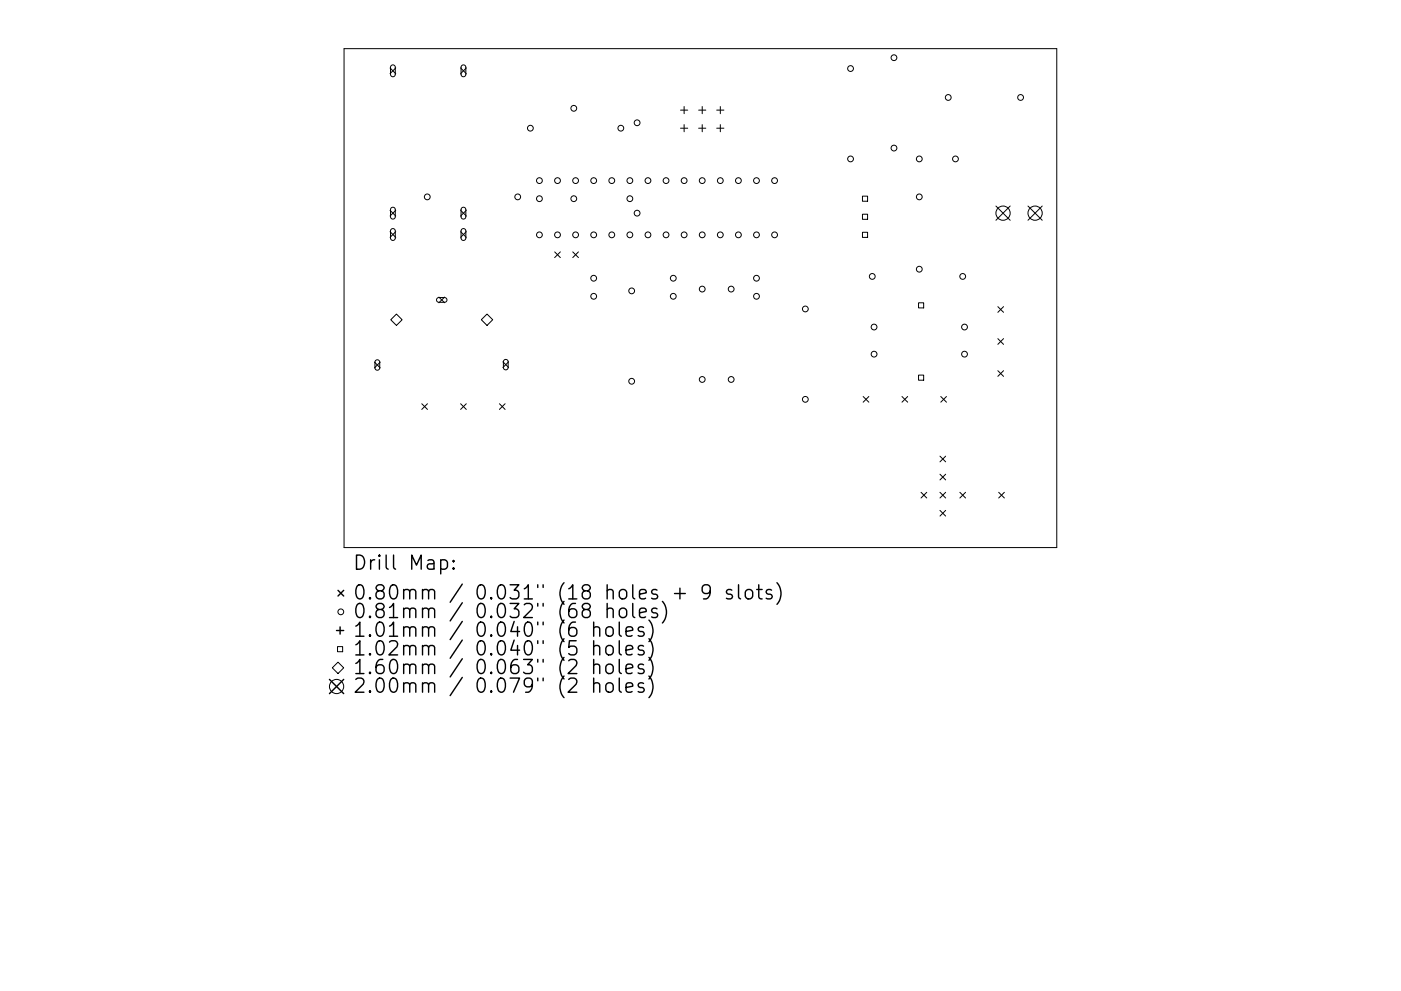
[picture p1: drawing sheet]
<svg xmlns="http://www.w3.org/2000/svg" width="297mm" height="210mm" viewBox="0 0 297 210" stroke-linecap="round" stroke-linejoin="round" font-family="sans-serif">
<defs><g id="words">
<g font-size="4.2">
<text x="74.9" y="121.1">Drill Map:</text>
<text x="74.9" y="127.4">0.80mm / 0.031&quot; (18 holes + 9 slots)</text>
<text x="74.9" y="131.3">0.81mm / 0.032&quot; (68 holes)</text>
<text x="74.9" y="135.3">1.01mm / 0.040&quot; (6 holes)</text>
<text x="74.9" y="139.2">1.02mm / 0.040&quot; (5 holes)</text>
<text x="74.9" y="143.2">1.60mm / 0.063&quot; (2 holes)</text>
<text x="74.9" y="147.2">2.00mm / 0.079&quot; (2 holes)</text>
</g>
</g></defs>
<g fill="none" stroke="#000" stroke-width=".21">
<path d="M72.9 10.3h151.2v105.9h-151.2zM82.7 14.4l1.2 1.2M82.9 13.9l.5-.1 .4 .4v1.7l-.4 .4-.4-.1-.2-.3v-1.7zM83.9 14.4l-1.2 1.2M97.7 14.4l1.2 1.2M97.9 13.9l.5-.1 .4 .4v1.7l-.5 .4-.3-.1-.2-.3v-1.7zM98.9 14.4l-1.2 1.2M144.3 23.4h1.5M144.3 27.2h1.5M145 22.6v1.5M145 26.4v1.6M148.1 23.4h1.5"/>
<path d="M148.1 27.2h1.5M148.9 22.6v1.5M148.9 26.4v1.6M152 23.4h1.5M152 27.2h1.5M152.7 22.6v1.5M152.7 26.4v1.6M82.7 44.6l1.2 1.2M82.7 49.2l1.2 1.2M82.9 44.1l.6-.1 .3 .4v1.7l-.4 .4-.4-.1-.2-.3v-1.7zM82.9 48.6l.6-.1 .3 .4v1.7l-.4 .4-.4-.1-.2-.3v-1.6zM83.9 44.6l-1.2 1.2"/>
<path d="M83.9 49.2l-1.2 1.2M97.7 44.6l1.2 1.2M97.7 49.2l1.2 1.2M97.9 44.1l.5-.1 .4 .4v1.7l-.5 .4-.3-.1-.2-.3v-1.7zM97.9 48.6l.5-.1 .4 .4v1.7l-.5 .4-.3-.1-.2-.3v-1.6zM98.9 44.6l-1.2 1.2M98.9 49.2l-1.2 1.2M117.6 53.4l1.2 1.2M118.8 53.4l-1.2 1.2M121.4 53.4l1.2 1.2M122.6 53.4l-1.2 1.2M182.9 41.6h1v1.1h-1z"/>
<path d="M182.9 45.4h1v1.1h-1zM182.9 49.3h1v1.1h-1zM211.2 43.7l3 3M214.2 43.7l-3 3M217.9 43.7l3.1 3M221 43.7l-3.1 3M79.4 76.8l1.2 1.2M79.6 76.5l.5-.1 .4 .3v1.4l-.4 .4h-.3l-.3-.3v-1.4zM80.6 76.8l-1.2 1.2M84.1 66.6l1.2 1.2-1.2 1.2-1.3-1.2zM92.7 63.3l.3-.2h1.4l.3 .3v.4l-.4 .3h-1.4l-.3-.3zM93.1 63l1.2 1.2"/>
<path d="M94.3 63l-1.2 1.2M102.1 67.8l1.2-1.2 1.2 1.2-1.2 1.2zM106.6 76.8l1.2 1.2M106.9 76.4l.5-.1 .3 .3v1.5l-.3 .4-.4-.1-.3-.3v-1.4zM107.8 76.8l-1.2 1.2M194.7 64.2h1.1v1.1h-1.1zM194.7 79.6h1.1v1.1h-1.1zM211.6 65.1l1.2 1.2M211.6 71.9l1.2 1.2M211.6 78.6l1.2 1.3M212.8 65.1l-1.2 1.2M212.8 71.9l-1.2 1.2"/>
<path d="M212.8 78.6l-1.2 1.3M89.4 85.7l1.2 1.2M90.6 85.7l-1.2 1.2M97.7 85.7l1.2 1.2M98.9 85.7l-1.2 1.2M105.9 85.7l1.2 1.2M107.1 85.7l-1.2 1.2M183 84.1l1.2 1.2M184.2 84.1l-1.2 1.2M191.2 84.1l1.2 1.2M192.4 84.1l-1.2 1.2M199.3 96.8l1.2 1.2"/>
<path d="M199.5 84.1l1.2 1.2M200.5 96.8l-1.2 1.2M200.7 84.1l-1.2 1.2M195.3 104.5l1.2 1.2M196.5 104.5l-1.2 1.2M199.3 100.6l1.2 1.2M199.3 104.5l1.2 1.2M199.3 108.3l1.2 1.2M200.5 100.6l-1.2 1.2M200.5 104.5l-1.2 1.2M200.5 108.3l-1.2 1.2M203.5 104.5l1.2 1.2"/>
<path d="M204.7 104.5l-1.2 1.2M211.7 104.5l1.2 1.2M212.9 104.5l-1.2 1.2M71.6 137.2h1v1.1h-1zM71.7 140.5l1.2 1.2-1.2 1.2-1.2-1.2z"/>
<circle cx="180.3" cy="14.5" r=".61"/>
<circle cx="189.5" cy="12.2" r=".61"/>
<circle cx="112.4" cy="27.2" r=".61"/>
<circle cx="114.4" cy="38.3" r=".61"/>
<circle cx="118.2" cy="38.3" r=".61"/>
<circle cx="121.7" cy="23" r=".61"/>
<circle cx="122" cy="38.3" r=".61"/>
<circle cx="125.9" cy="38.3" r=".61"/>
<circle cx="129.7" cy="38.3" r=".61"/>
<circle cx="131.6" cy="27.2" r=".61"/>
<circle cx="133.5" cy="38.3" r=".61"/>
<circle cx="135.1" cy="26" r=".61"/>
<circle cx="137.4" cy="38.3" r=".61"/>
<circle cx="141.2" cy="38.3" r=".61"/>
<circle cx="145" cy="38.3" r=".61"/>
<circle cx="148.9" cy="38.3" r=".61"/>
<circle cx="152.7" cy="38.3" r=".61"/>
<circle cx="156.6" cy="38.3" r=".61"/>
<circle cx="160.4" cy="38.3" r=".61"/>
<circle cx="164.2" cy="38.3" r=".61"/>
<circle cx="180.3" cy="33.7" r=".61"/>
<circle cx="189.5" cy="31.4" r=".61"/>
<circle cx="194.9" cy="33.7" r=".61"/>
<circle cx="201" cy="20.7" r=".61"/>
<circle cx="202.6" cy="33.7" r=".61"/>
<circle cx="216.4" cy="20.7" r=".61"/>
<circle cx="90.6" cy="41.8" r=".61"/>
<circle cx="109.8" cy="41.8" r=".61"/>
<circle cx="114.4" cy="42.2" r=".61"/>
<circle cx="114.4" cy="49.8" r=".61"/>
<circle cx="118.2" cy="49.8" r=".61"/>
<circle cx="121.7" cy="42.2" r=".61"/>
<circle cx="122" cy="49.8" r=".61"/>
<circle cx="125.9" cy="59" r=".61"/>
<circle cx="125.9" cy="49.8" r=".61"/>
<circle cx="129.7" cy="49.8" r=".61"/>
<circle cx="133.5" cy="42.2" r=".61"/>
<circle cx="133.5" cy="49.8" r=".61"/>
<circle cx="135.1" cy="45.2" r=".61"/>
<circle cx="137.4" cy="49.8" r=".61"/>
<circle cx="141.2" cy="49.8" r=".61"/>
<circle cx="142.7" cy="59" r=".61"/>
<circle cx="145" cy="49.8" r=".61"/>
<circle cx="148.9" cy="49.8" r=".61"/>
<circle cx="152.7" cy="49.8" r=".61"/>
<circle cx="156.6" cy="49.8" r=".61"/>
<circle cx="160.4" cy="59" r=".61"/>
<circle cx="160.4" cy="49.8" r=".61"/>
<circle cx="164.2" cy="49.8" r=".61"/>
<circle cx="184.9" cy="58.6" r=".61"/>
<circle cx="194.9" cy="41.8" r=".61"/>
<circle cx="194.9" cy="57.1" r=".61"/>
<circle cx="204.1" cy="58.6" r=".61"/>
<circle cx="212.7" cy="45.2" r="1.51"/>
<circle cx="219.5" cy="45.2" r="1.51"/>
<circle cx="125.9" cy="62.9" r=".61"/>
<circle cx="133.9" cy="61.7" r=".61"/>
<circle cx="142.7" cy="62.9" r=".61"/>
<circle cx="148.9" cy="61.3" r=".61"/>
<circle cx="155" cy="61.3" r=".61"/>
<circle cx="160.4" cy="62.9" r=".61"/>
<circle cx="170.7" cy="65.6" r=".61"/>
<circle cx="185.3" cy="69.4" r=".61"/>
<circle cx="185.3" cy="75.1" r=".61"/>
<circle cx="204.5" cy="69.4" r=".61"/>
<circle cx="204.5" cy="75.1" r=".61"/>
<circle cx="133.9" cy="80.9" r=".61"/>
<circle cx="148.9" cy="80.5" r=".61"/>
<circle cx="155" cy="80.5" r=".61"/>
<circle cx="170.7" cy="84.7" r=".61"/>
<circle cx="72.3" cy="129.8" r=".61"/>
<circle cx="71.4" cy="145.7" r="1.51"/>
</g>
<g fill="none" stroke="#000" stroke-width=".3">
<path d="M93.4 118.9l.9-.1 .6 .5v.9l-.3 .4-.3 .2-.9-.2M96.2 118.9l.1 .2-.1 .1-.2-.1 .2-.2v.3M71.3 133.8h1.6M71.7 125.2l1.2 1.3M72.1 133v1.5M72.9 125.2l-1.2 1.3M96.2 120.5l.1 .1-.1 .2-.2-.2 .2-.1v.3M125.9 133.3a.74 .74 0 0 1 1.3 .1v1.6M125.9 137.2a.74 .74 0 0 1 1.3 .2v1.5M125.9 132v3M125.9 135.9v3M125.9 139.9v3"/>
<path d="M128.7 129.3a.74 .74 0 0 1 1.3 .2v1.5M128.7 133.1a.81 .81 0 0 1 1.3 .5v.8a.81 .81 0 0 1-.8 .6 .81 .81 0 0 1-.8-.6v-.8zM128.7 137.1a.81 .81 0 0 1 1.3 .4v.9a.81 .81 0 0 1-.8 .6 .81 .81 0 0 1-.8-.6v-.9zM128.7 128v3M131.3 132v2.6l.4 .4M131.3 135.9v2.6l.4 .4M131.3 139.9v2.6l.4 .4M131.4 129.3a.81 .81 0 0 1 .8-.3 .81 .81 0 0 1 .7 .6v.9a.81 .81 0 0 1-.8 .6 .81 .81 0 0 1-.8-.6v-.9zM132.7 134l1.5-.3-.2-.6-.8-.1-.5 .4v1.2l.2 .2 .3 .2 .8-.2M132.7 137.9l1.5-.2-.2-.6-.8-.2-.5 .5v1.1l.2 .3 .3 .1 .8-.1M134.2 128v2.6l.4 .4M135.6 130l1.4-.3-.1-.5-.9-.2-.4 .5v1.1l.1 .3 .3 .1 .9-.1"/>
<path d="M136.4 133.1l-.7-.1-.4 .4 .1 .4 1 .3 .2 .3-.2 .4-.2 .2-.9-.2M136.4 137.1l-.7-.2-.4 .5 .1 .4 1 .3 .2 .3-.2 .4-.2 .1-.9-.1M137.6 131.6a3.4 3.4 0 0 1 0 4.5M137.6 135.5a3.4 3.4 0 0 1 0 4.6M137.6 139.5a3.4 3.4 0 0 1 0 4.5M139.3 129.2l-.7-.2-.4 .5 .1 .4 1 .3 .1 .3-.1 .4-.3 .1-.8-.1M140.4 127.6a3.4 3.4 0 0 1 0 4.6M143 125.9h2.3M144.2 124.8v2.3M150.6 125.4l-.6 .5h-.6l-.5-.5v-.8l.3-.4 .8-.1 .4 .3a1.98 1.98 0 0 1-.7 2.7h-.5M155.2 125.2l-.8-.1-.4 .4 .2 .4 1 .3 .1 .3-.1 .4-.3 .2-.9-.2M156.6 124.1v2.5l.4 .5"/>
<path d="M158.3 125.2a.81 .81 0 0 1 1.3 .4v.9a.81 .81 0 0 1-.8 .6 .81 .81 0 0 1-.8-.6v-.9zM160.4 125.1h1.2M160.9 124.1v2.5l.1 .3 .6 .2M163.6 125.2l-.7-.1-.5 .4 .2 .4 1 .3 .1 .3-.1 .4-.3 .2-.9-.2M164.7 123.6a3.4 3.4 0 0 1 0 4.6M69.9 144.1l3 3.1M72.9 144.1l-3 3.1M125.9 141.2a.74 .74 0 0 1 1.3 .1v1.6M125.9 145.2a.74 .74 0 0 1 1.3 .1v1.6M125.9 143.9v3M128.7 141a.81 .81 0 0 1 1.3 .5v.8a.81 .81 0 0 1-.8 .6 .81 .81 0 0 1-.8-.6v-.8zM128.7 145a.81 .81 0 0 1 1.3 .4v.9a.81 .81 0 0 1-.8 .6 .81 .81 0 0 1-.8-.6v-.9z"/>
<path d="M131.3 143.9v2.5l.4 .5M132.7 141.9l1.5-.3-.2-.6-.8-.1-.5 .4v1.2l.2 .3 .3 .1 .8-.1M132.7 145.9l1.5-.3-.2-.6-.8-.1-.5 .4v1.1l.2 .3 .3 .2 .8-.2M136.4 141l-.7-.1-.4 .4 .1 .5 1 .2 .2 .3-.2 .5-.2 .1-.9-.1M136.4 145l-.7-.1-.4 .4 .1 .4 1 .3 .2 .3-.2 .4-.2 .2-.9-.2M137.6 143.4a3.4 3.4 0 0 1 0 4.6"/>
</g>
<use href="#words"/>
</svg>
